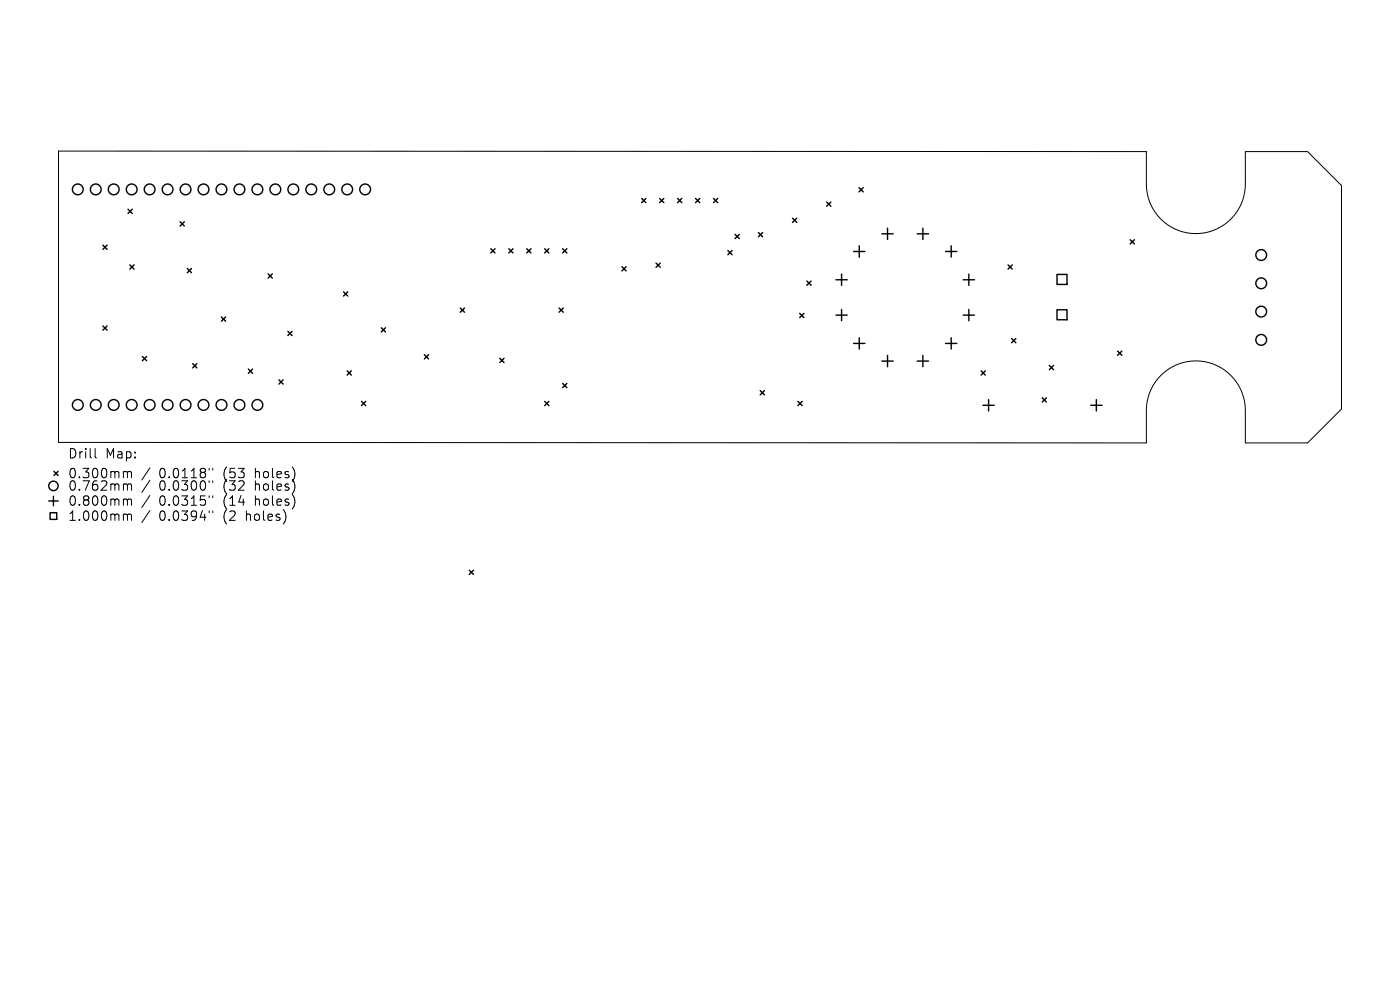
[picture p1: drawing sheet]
<svg xmlns="http://www.w3.org/2000/svg" width="297mm" height="210mm" viewBox="0 0 297 210" stroke-linecap="round" stroke-linejoin="round" font-family="sans-serif">
<defs><g id="words">
<g font-size="2.8">
<text x="14.3" y="97.5">Drill</text>
<text x="14.3" y="101.7">0.300mm</text>
<text x="22.3" y="97.5">Map:</text>
<text x="33.8" y="101.7">0.0118&quot;</text>
<text x="47.5" y="101.7">(53</text>
<text x="54.4" y="101.7">holes)</text>
<text x="14.3" y="104.4">0.762mm</text>
<text x="14.3" y="107.6">0.800mm</text>
<text x="33.8" y="104.4">0.0300&quot;</text>
<text x="33.8" y="107.6">0.0315&quot;</text>
<text x="47.5" y="104.4">(32</text>
<text x="47.5" y="107.6">(14</text>
<text x="54.4" y="104.4">holes)</text>
<text x="54.4" y="107.6">holes)</text>
<text x="14.3" y="110.8">1.000mm</text>
<text x="33.8" y="110.8">0.0394&quot;</text>
<text x="47.5" y="110.8">(2</text>
<text x="52.5" y="110.8">holes)</text>
</g>
</g></defs>
<g fill="none" stroke="#000" stroke-width=".21">
<path d="M12.4 32l230.8 .2v6.9a10.5 10.5 0 0 0 10.5 10.5 10.5 10.5 0 0 0 10.5-10.5v-6.9h13.2l7.2 7.2v47.4l-7.2 7.2h-13.2v-6.9a10.5 10.5 0 0 0-10.5-10.5 10.5 10.5 0 0 0-10.5 10.5v6.9l-230.8-.2zM20.2 95.1v1.8l.3 .2M31.8 99.3l-1.7 2.5M44.4 99.3v.4M45.1 99.3v.4M26.5 100l.4 .1 .1 .2M26.5 102.7h.4l.1 .2M26.5 105.9h.4l.1 .2M26.5 109.1h.3l.2 .2M27 100.3l.3-.3 .5 .1 .1 1.2M27 100.3v1M27 102.9v1.1"/>
<path d="M27 106.1v1.1M27 109.3v1.1M27 102.9l.3-.2h.5l.1 1.3M27 106.1l.3-.2h.5l.1 1.3M27 109.3l.3-.2h.5l.1 1.3M31.8 101.9l-1.7 2.6M31.8 105.1l-1.7 2.6M31.8 108.3l-1.7 2.6M44.4 102v.4M44.4 105.2v.4M44.4 108.4v.4M45.1 102v.4"/>
<path d="M45.1 105.2v.4M45.1 108.4v.4"/>
</g>
<g fill="none" stroke="#000" stroke-width=".3">
<path d="M182.2 39.8l.9 .9M183.1 39.8l-.9 .9M21.8 52l.9 .9M22.7 52l-.9 .9M27.2 44.4l.9 .9M27.5 56.2l.9 .9M28.1 44.4l-.9 .9M28.4 56.2l-.9 .9M38.2 47l.9 .9M39.1 47l-.9 .9M39.7 57l.9 .9M40.6 57l-.9 .9"/>
<path d="M56.9 58.1l.9 .9M57.8 58.1l-.9 .9M104.1 52.8l.9 .9M105 52.8l-.9 .9M107.9 52.8l.9 .9M108.8 52.8l-.9 .9M111.7 52.8l.9 .9M112.6 52.8l-.9 .9M115.5 52.8l.9 .9M116.4 52.8l-.9 .9M119.4 52.8l.9 .9M120.3 52.8l-.9 .9"/>
<path d="M131.9 56.6l.9 .9M132.8 56.6l-.9 .9M136.1 42.1l.9 .9M137 42.1l-.9 .9M139.2 55.8l.9 .9M139.9 42.1l.9 .9M140.1 55.8l-.9 .9M140.8 42.1l-.9 .9M143.7 42.1l.9 .9M144.6 42.1l-.9 .9M147.6 42.1l.9 .9M148.5 42.1l-.9 .9"/>
<path d="M151.4 42.1l.9 .9M152.3 42.1l-.9 .9M154.4 53.1l.9 .9M155.3 53.1l-.9 .9M155.9 49.7l.9 .9M156.8 49.7l-.9 .9M160.9 49.3l.9 .9M161.8 49.3l-.9 .9M168.1 46.3l.9 .9M169 46.3l-.9 .9M171.2 59.6l.9 .9M172.1 59.6l-.9 .9"/>
<path d="M175.4 42.9l.9 .9M176.3 42.9l-.9 .9M177.3 59.3h2.4M178.5 58.1v2.4M181.1 53.3h2.4M182.3 52.1v2.4M187.1 49.6h2.4M188.3 48.4v2.4M194.6 49.6h2.4M195.8 48.4v2.4M200.6 53.3h2.4M201.8 52.1v2.4"/>
<path d="M204.3 59.3h2.4M205.5 58.1v2.4M213.8 56.2l.9 .9M214.7 56.2l-.9 .9M224.2 58.2h2.2v2.1h-2.2zM239.8 50.9l.9 .9M240.7 50.9l-.9 .9M21.8 69.1l.9 .9M22.7 69.1l-.9 .9M30.2 75.6l.9 .9M31.1 75.6l-.9 .9M40.9 77.1l.9 .9"/>
<path d="M41.8 77.1l-.9 .9M47 67.2l.9 .9M47.9 67.2l-.9 .9M52.7 78.3l.9 .9M53.6 78.3l-.9 .9M61.1 70.3l.9 .9M62 70.3l-.9 .9M72.9 61.9l.9 .9M73.6 78.7l.9 .9M73.8 61.9l-.9 .9M74.5 78.7l-.9 .9M80.9 69.5l.9 .9"/>
<path d="M81.8 69.5l-.9 .9M90 75.2l.9 .9M90.9 75.2l-.9 .9M97.6 65.3l.9 .9M98.5 65.3l-.9 .9M106 76l.9 .9M106.9 76l-.9 .9M118.6 65.3l.9 .9M119.5 65.3l-.9 .9M169.7 66.5l.9 .9M170.6 66.5l-.9 .9M177.3 66.8h2.4"/>
<path d="M178.5 65.6v2.4M181.1 72.8h2.4M182.3 71.6v2.4M187.1 76.6h2.4M188.3 75.4v2.4M194.6 76.6h2.4M195.8 75.4v2.4M200.6 72.8h2.4M201.8 71.6v2.4M204.3 66.8h2.4M205.5 65.6v2.4M208.1 78.7l.9 .9"/>
<path d="M209 78.7l-.9 .9M214.6 71.8l.9 .9M215.5 71.8l-.9 .9M222.6 77.5l.9 .9M223.5 77.5l-.9 .9M224.2 65.7h2.2v2.1h-2.2zM237.1 74.5l.9 .9M238 74.5l-.9 .9M11.4 100l.9 .9M12.3 100l-.9 .9M59.2 80.6l.9 .9M60.1 80.6l-.9 .9"/>
<path d="M76.7 85.1l.9 .9M77.6 85.1l-.9 .9M115.5 85.1l.9 .9M116.4 85.1l-.9 .9M119.4 81.3l.9 .9M120.3 81.3l-.9 .9M161.3 82.9l.9 .9M162.2 82.9l-.9 .9M169.3 85.1l.9 .9M170.2 85.1l-.9 .9M208.5 86h2.4M209.7 84.8v2.4"/>
<path d="M221.1 84.4l.9 .9M222 84.4l-.9 .9M231.4 86h2.4M232.6 84.8v2.4M10.3 106.3h2M10.6 108.8h1.4v1.4h-1.4zM11.3 105.3v2M99.5 121l.9 .9M100.4 121l-.9 .9"/>
<circle cx="16.5" cy="40.2" r="1.14"/>
<circle cx="20.3" cy="40.2" r="1.14"/>
<circle cx="24.1" cy="40.2" r="1.14"/>
<circle cx="27.9" cy="40.2" r="1.14"/>
<circle cx="31.7" cy="40.2" r="1.14"/>
<circle cx="35.6" cy="40.2" r="1.14"/>
<circle cx="39.4" cy="40.2" r="1.14"/>
<circle cx="43.2" cy="40.2" r="1.14"/>
<circle cx="47" cy="40.2" r="1.14"/>
<circle cx="50.8" cy="40.2" r="1.14"/>
<circle cx="54.6" cy="40.2" r="1.14"/>
<circle cx="58.4" cy="40.2" r="1.14"/>
<circle cx="62.2" cy="40.2" r="1.14"/>
<circle cx="66" cy="40.2" r="1.14"/>
<circle cx="69.8" cy="40.2" r="1.14"/>
<circle cx="73.7" cy="40.2" r="1.14"/>
<circle cx="77.5" cy="40.2" r="1.14"/>
<circle cx="267.6" cy="54.1" r="1.14"/>
<circle cx="267.6" cy="72.1" r="1.14"/>
<circle cx="267.6" cy="60.1" r="1.14"/>
<circle cx="267.6" cy="66.1" r="1.14"/>
<circle cx="16.5" cy="85.9" r="1.14"/>
<circle cx="20.3" cy="85.9" r="1.14"/>
<circle cx="24.1" cy="85.9" r="1.14"/>
<circle cx="27.9" cy="85.9" r="1.14"/>
<circle cx="31.7" cy="85.9" r="1.14"/>
<circle cx="35.6" cy="85.9" r="1.14"/>
<circle cx="39.4" cy="85.9" r="1.14"/>
<circle cx="43.2" cy="85.9" r="1.14"/>
<circle cx="47" cy="85.9" r="1.14"/>
<circle cx="50.8" cy="85.9" r="1.14"/>
<circle cx="54.6" cy="85.9" r="1.14"/>
<circle cx="11.3" cy="103.1" r="1"/>
</g>
<use href="#words"/>
</svg>
